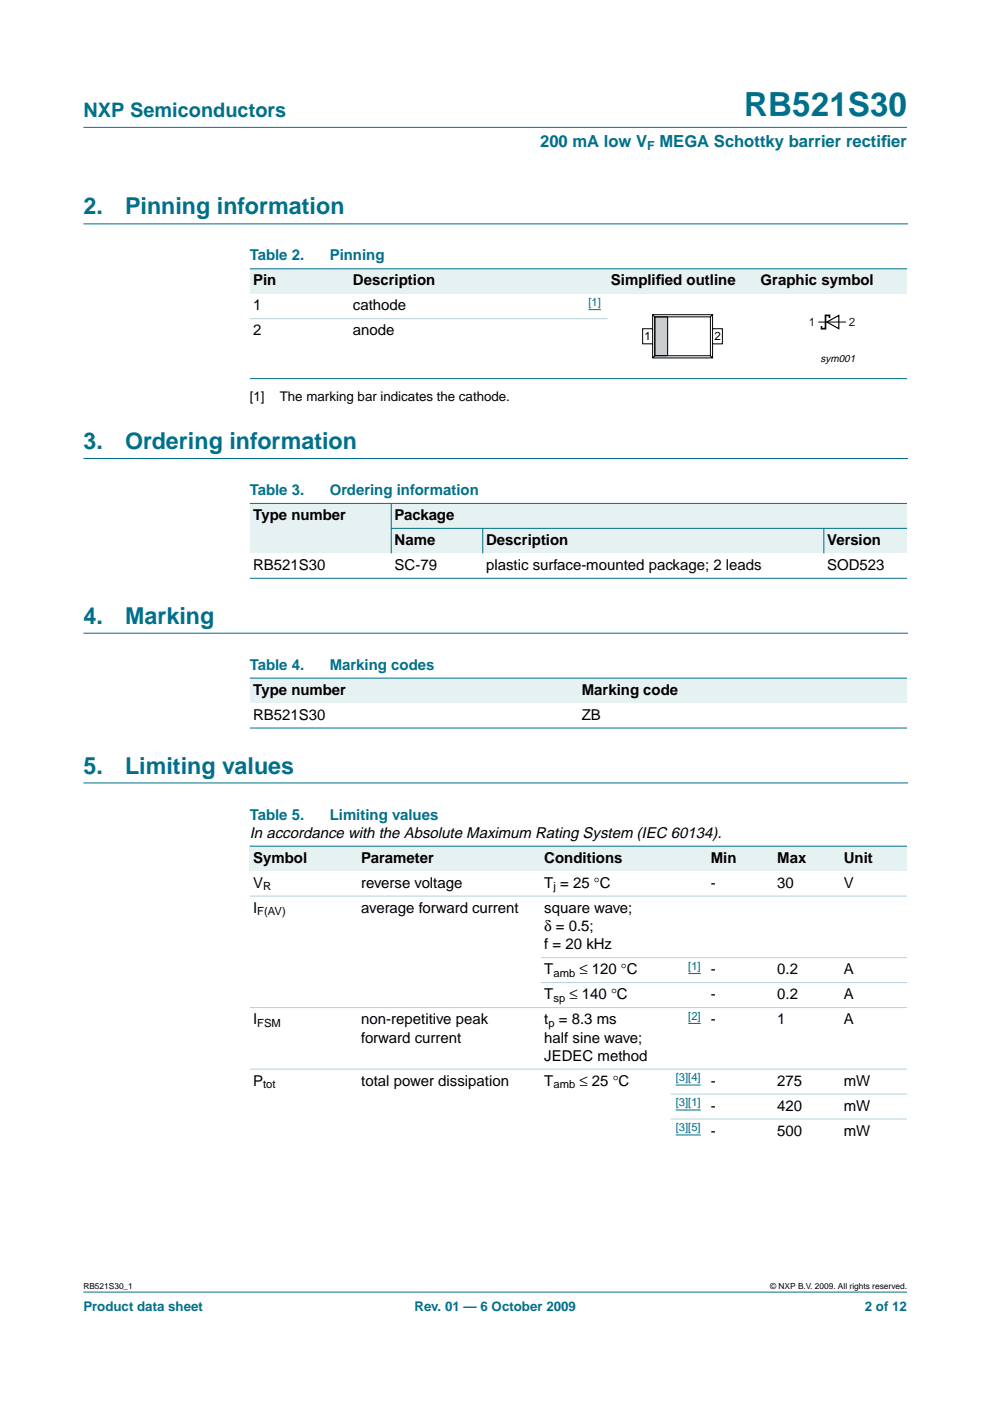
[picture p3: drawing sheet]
<svg xmlns="http://www.w3.org/2000/svg" width="210mm" height="297mm" viewBox="0 0 210 297" stroke-linecap="round" stroke-linejoin="round" font-family="sans-serif">
<defs><g id="words">
<text font-size="7.1" fill="#00708a" x="157.8" y="24.7">RB521S30</text>
<g font-size="4.9" fill="#00708a">
<text x="17.7" y="45.5">2.</text>
<text x="26.5" y="45.5">Pinning information</text>
<text x="17.7" y="95.2">3.</text>
<text x="26.5" y="95.2">Ordering information</text>
<text x="17.7" y="132.3">4.</text>
<text x="26.5" y="132.3">Marking</text>
<text x="17.7" y="164">5.</text>
<text x="26.5" y="164">Limiting values</text>
</g>
<text font-size="4.2" fill="#00708a" x="17.7" y="24.9">NXP Semiconductors</text>
<g font-size="3.5" fill="#00708a">
<text x="114.5" y="31.1">200 mA low V</text>
<text x="139.8" y="31.1">MEGA Schottky barrier rectif</text>
<text x="186.8" y="31.1">ier</text>
</g>
<g font-size="3.2" fill="#00708a">
<text x="53" y="55.2">Table 2.</text>
<text x="69.9" y="55.2">Pinning</text>
<text x="53" y="105">Table 3.</text>
<text x="69.9" y="105">Ordering information</text>
<text x="53" y="142">Table 4.</text>
<text x="69.9" y="142">Marking codes</text>
<text x="53" y="173.8">Table 5.</text>
<text x="69.9" y="173.8">Limiting values</text>
</g>
<g font-size="3.2">
<text x="53.7" y="65.8">1</text>
<text x="53.7" y="60.5">Pin</text>
<text x="74.8" y="60.5">Description</text>
<text x="74.8" y="65.8">cathode</text>
<text x="129.5" y="60.5">Simplif</text>
<text x="139" y="60.5">ied outline</text>
<text x="161.3" y="60.5">Graphic symbol</text>
<text x="53.7" y="71.1">2</text>
<text x="74.8" y="71.1">anode</text>
<text x="53.7" y="110.3">Type number</text>
<text x="83.7" y="110.3">Package</text>
<text x="83.7" y="115.6">Name</text>
<text x="103.1" y="115.6">Description</text>
<text x="175.4" y="115.6">Version</text>
<text x="53.7" y="120.8">RB521S30</text>
<text x="83.7" y="120.8">SC-79</text>
<text x="103.1" y="120.8">plastic surface-mounted package; 2 leads</text>
<text x="175.4" y="120.8">SOD523</text>
<text x="53.7" y="147.3">Type number</text>
<text x="123.3" y="147.3">Marking code</text>
<text x="53.7" y="152.6">RB521S30</text>
<text x="123.3" y="152.6">ZB</text>
<text x="53" y="177.6">In accordance with the Absolute Maximum Rating System (IEC 60134).</text>
<text x="53.7" y="182.9">Symbol</text>
<text x="76.6" y="182.9">Parameter</text>
<text x="115.4" y="182.9">Conditions</text>
<text x="150.7" y="182.9">Min</text>
<text x="164.8" y="182.9">Max</text>
<text x="178.9" y="182.9">Unit</text>
<text x="53.7" y="188.2">V</text>
<text x="76.6" y="188.2">reverse voltage</text>
<text x="115.4" y="188.2">T = 25 °C</text>
<text x="150.7" y="188.2">-</text>
<text x="164.8" y="188.2">30</text>
<text x="178.9" y="188.2">V</text>
<text x="53.7" y="193.5">I</text>
<text x="76.6" y="193.5">average forward current</text>
<text x="115.4" y="197.4">δ = 0.5;</text>
<text x="115.4" y="193.5">square wave;</text>
<text x="115.4" y="201.3">f = 20 kHz</text>
<text x="115.4" y="206.6">T</text>
<text x="122.9" y="206.6">≤ 120 °C</text>
<text x="150.7" y="206.6">-</text>
<text x="164.8" y="206.6">0.2</text>
<text x="178.9" y="206.6">A</text>
<text x="115.4" y="211.9">T</text>
<text x="120.7" y="211.9">≤ 140 °C</text>
<text x="150.7" y="211.9">-</text>
<text x="164.8" y="211.9">0.2</text>
<text x="178.9" y="211.9">A</text>
<text x="53.7" y="217.2">I</text>
<text x="76.6" y="217.2">non-repetitive peak</text>
<text x="76.6" y="221">forward current</text>
<text x="115.4" y="217.2">t = 8.3 ms</text>
<text x="115.4" y="221">half sine wave;</text>
<text x="150.7" y="217.2">-</text>
<text x="164.8" y="217.2">1</text>
<text x="178.9" y="217.2">A</text>
<text x="115.4" y="224.9">JEDEC method</text>
<text x="53.7" y="230.2">P</text>
<text x="76.6" y="230.2">total power dissipation</text>
<text x="115.4" y="230.2">T</text>
<text x="122.9" y="230.2">≤ 25 °C</text>
<text x="150.7" y="230.2">-</text>
<text x="164.8" y="230.2">275</text>
<text x="178.9" y="230.2">mW</text>
<text x="150.7" y="235.5">-</text>
<text x="164.8" y="235.5">420</text>
<text x="178.9" y="235.5">mW</text>
<text x="150.7" y="240.8">-</text>
<text x="164.8" y="240.8">500</text>
<text x="178.9" y="240.8">mW</text>
</g>
<g font-size="2.8">
<text x="53" y="85">[1]</text>
<text x="59.3" y="85">The marking bar indicates the cathode.</text>
</g>
<g font-size="2.8" fill="#00708a">
<text x="17.7" y="278">Product data sheet</text>
<text x="87.9" y="278">Rev. 01 — 6 October 2009</text>
<text x="183.4" y="278">2 of 12</text>
</g>
<text font-size="2.6" fill="#00708a" x="137.2" y="31.8">F</text>
<g font-size="2.5" fill="#231f20">
<text x="171.5" y="69.1">1</text>
<text x="180" y="69.1">2</text>
</g>
<g font-size="2.5">
<text x="136.7" y="72.2">1</text>
<text x="151.5" y="72.2">2</text>
</g>
<g font-size="2.4" fill="#00f">
<text x="124.8" y="64.9">[1]</text>
<text x="145.9" y="205.6">[1]</text>
<text x="145.9" y="216.2">[2]</text>
<text x="143.3" y="229.3">[3][4]</text>
<text x="143.3" y="234.5">[3][1]</text>
<text x="143.3" y="239.8">[3][5]</text>
</g>
<g font-size="2.4">
<text x="55.8" y="188.8">R</text>
<text x="117.3" y="188.8">j</text>
<text x="54.6" y="194.1">F(AV)</text>
<text x="117.3" y="207.1">amb</text>
<text x="117.3" y="212.4">sp</text>
<text x="54.6" y="217.7">FSM</text>
<text x="116.3" y="217.7">p</text>
<text x="55.8" y="230.8">tot</text>
<text x="117.3" y="230.8">amb</text>
</g>
<text font-size="2.2" x="173.9" y="76.7">sym001</text>
<g font-size="1.8">
<text x="17.7" y="273.4">RB521S30_1</text>
<text x="163.3" y="273.4">© NXP B.V. 2009. All rights reserved.</text>
</g>
</g></defs>
<g fill="#00708a" stroke="#00708a" stroke-width=".21">
<path d="M17.7 273.9h174.6z"/>
<path d="M17.7 27h174.6z"/>
</g>
<path d="M17.7 47.5h174.7M17.7 97.2h174.7M17.7 134.2h174.7M17.7 166h174.7" fill="none" stroke="#00708a" stroke-width=".21"/>
<g fill="#e6f2f2">
<path d="M53 57h21.1v5.3h-21.1z" fill-rule="evenodd"/>
<path d="M74.1 57h44.1v5.3h-44.1z" fill-rule="evenodd"/>
<path d="M118.2 57h10.6v5.3h-10.6z" fill-rule="evenodd"/>
<path d="M128.8 57h31.8v5.3h-31.8z" fill-rule="evenodd"/>
<path d="M160.6 57h31.7v5.3h-31.7z" fill-rule="evenodd"/>
</g>
<path d="M124.8 65.7h2.6" fill="none" stroke="#00f" stroke-width=".21"/>
<g fill="#00708a" stroke="#00708a" stroke-width=".21">
<path d="M53 57h139.3z"/>
<path d="M53 80.3h139.3z"/>
</g>
<path d="M53 67.6h75.8z" fill="#b3d4db" stroke="#b3d4db" stroke-width=".21"/>
<path d="M138.8 67.2h2.8v8.2h-2.8z" fill="#ccc" stroke="#000" stroke-width=".21"/>
<path d="M138.4 66.7h12.7v9.2h-12.7zM138.4 69.7h-2.1v3.2h2.1M138.4 66.7l.4 .5M138.8 67.2h11.8v8.2h-11.8zM138.8 75.4l-.4 .5M150.6 75.4l.5 .5M151.1 69.7h2.1v3.2h-2.1M151.1 66.7l-.5 .5M173.6 68.3h5.7" fill="none" stroke="#000" stroke-width=".21"/>
<path d="M175.3 68.3l2.5-1.4v2.8z" fill="none" stroke="#000" stroke-width=".25"/>
<path d="M175.9 67.4v-.5h-.9v2.8h-.8v-.6" fill="none" stroke="#000" stroke-width=".35"/>
<g fill="#e6f2f2">
<path d="M53 106.7h30v10.6h-30z" fill-rule="evenodd"/>
<path d="M83 106.7h109.3v5.3h-109.3z" fill-rule="evenodd"/>
<path d="M83 112h19.4v5.3h-19.4z" fill-rule="evenodd"/>
<path d="M102.4 112h72.3v5.3h-72.3z" fill-rule="evenodd"/>
<path d="M174.7 112h17.6v5.3h-17.6z" fill-rule="evenodd"/>
</g>
<g fill="#00708a" stroke="#00708a" stroke-width=".21">
<path d="M83 106.7v10.6z"/>
<path d="M102.4 112v5.3z"/>
<path d="M174.7 112v5.3z"/>
<path d="M53 106.7h139.3z"/>
<path d="M82.9 112h109.4z"/>
<path d="M53 122.6h139.3z"/>
</g>
<g fill="#e6f2f2">
<path d="M53 143.8h69.6v5.3h-69.6z" fill-rule="evenodd"/>
<path d="M122.6 143.8h69.7v5.3h-69.7z" fill-rule="evenodd"/>
</g>
<g fill="#00708a" stroke="#00708a" stroke-width=".21">
<path d="M53 143.8h139.3z"/>
<path d="M53 154.4h139.3z"/>
</g>
<g fill="#e6f2f2">
<path d="M53 179.4h22.9v5.3h-22.9z" fill-rule="evenodd"/>
<path d="M75.9 179.4h38.8v5.3h-38.8z" fill-rule="evenodd"/>
<path d="M114.7 179.4h27.5v5.3h-27.5z" fill-rule="evenodd"/>
<path d="M142.2 179.4h7.8v5.3h-7.8z" fill-rule="evenodd"/>
<path d="M150 179.4h14.1v5.3h-14.1z" fill-rule="evenodd"/>
<path d="M164.1 179.4h14.1v5.3h-14.1z" fill-rule="evenodd"/>
<path d="M178.2 179.4h14.1v5.3h-14.1z" fill-rule="evenodd"/>
</g>
<path d="M145.9 206.4h2.7M145.9 217h2.7M143.3 230h5.3M143.3 235.3h5.3M143.3 240.6h5.3" fill="none" stroke="#00f" stroke-width=".21"/>
<path d="M53 179.4h139.3z" fill="#00708a" stroke="#00708a" stroke-width=".21"/>
<g fill="#b3d4db" stroke="#b3d4db" stroke-width=".21">
<path d="M53 190h139.3z"/>
<path d="M114.7 203h77.6z"/>
<path d="M114.7 208.3h77.6z"/>
<path d="M53 213.6h139.3z"/>
<path d="M53 226.7h139.3z"/>
<path d="M142.2 232h50.1z"/>
<path d="M142.2 237.3h50.1z"/>
</g>
<use href="#words"/>
</svg>
